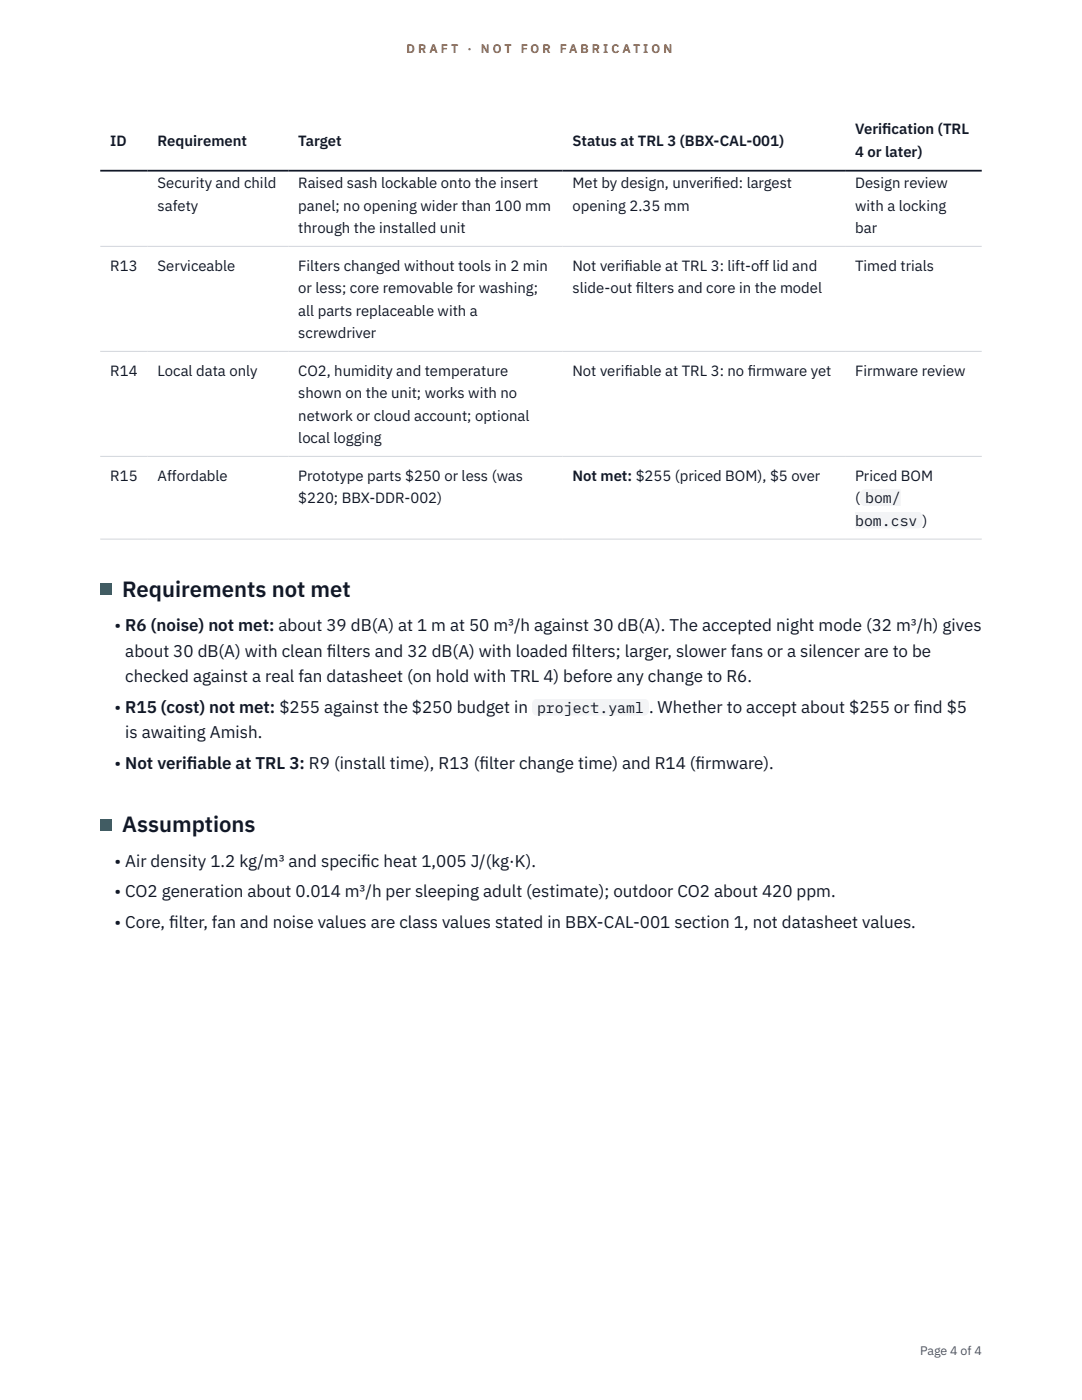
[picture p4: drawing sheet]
<svg xmlns="http://www.w3.org/2000/svg" width="216mm" height="279mm" viewBox="0 0 216 279" stroke-linecap="round" stroke-linejoin="round" font-family="sans-serif">
<defs><g id="words">
<g font-size="4.4" fill="#111827">
<text x="24.4" y="119.1">Requirements not met</text>
<text x="24.4" y="166.1">Assumptions</text>
</g>
<g font-size="3.4" fill="#111827">
<text x="22.9" y="126">• R6 (noise) not met: about 39 dB(A) at 1 m at 50 m³/h against 30 dB(A). The accepted night mode (32 m³/h) gives</text>
<text x="25" y="131.1">about 30 dB(A) with clean f</text>
<text x="65.2" y="131.1">ilters and 32 dB(A) with loaded f</text>
<text x="114.1" y="131.1">ilters; larger, slower fans or a silencer are to be</text>
<text x="25" y="136.2">checked against a real fan datasheet (on hold with TRL 4) before any change to R6.</text>
<text x="22.9" y="142.2">• R15 (cost) not met: $255 against the $250 budget in</text>
<text x="129.5" y="142.2">. Whether to accept about $255 or f</text>
<text x="182.3" y="142.2">ind $5</text>
<text x="25" y="147.3">is awaiting Amish.</text>
<text x="22.9" y="153.4">• Not verif</text>
<text x="37.3" y="153.4">iable at TRL 3: R9 (install time), R13 (f</text>
<text x="95.7" y="153.4">ilter change time) and R14 (f</text>
<text x="138.8" y="153.4">irmware).</text>
<text x="22.9" y="173">• Air density 1.2 kg/m³ and specif</text>
<text x="72.1" y="173">ic heat 1,005 J/(kg·K).</text>
<text x="22.9" y="179.1">• CO2 generation about 0.014 m³/h per sleeping adult (estimate); outdoor CO2 about 420 ppm.</text>
<text x="22.9" y="185.2">• Core, f</text>
<text x="33.7" y="185.2">ilter, fan and noise values are class values stated in BBX-CAL-001 section 1, not datasheet values.</text>
</g>
<g font-size="3" fill="#111827">
<text x="22" y="29.1">ID</text>
<text x="31.5" y="29.1">Requirement</text>
<text x="59.5" y="29.1">Target</text>
<text x="114.2" y="29.1">Status at TRL 3 (BBX-CAL-001)</text>
<text x="170.6" y="26.8">Verif</text>
<text x="176.1" y="26.8">ication (TRL</text>
<text x="170.6" y="31.3">4 or later)</text>
<text x="31.5" y="37.6">Security and child</text>
<text x="59.5" y="37.6">Raised sash lockable onto the insert</text>
<text x="114.2" y="37.6">Met by design, unverif</text>
<text x="142.4" y="37.6">ied: largest</text>
<text x="170.6" y="37.6">Design review</text>
<text x="31.5" y="42">safety</text>
<text x="59.5" y="42">panel; no opening wider than 100 mm</text>
<text x="59.5" y="46.5">through the installed unit</text>
<text x="114.2" y="42">opening 2.35 mm</text>
<text x="170.6" y="42">with a locking</text>
<text x="170.6" y="46.5">bar</text>
<text x="22" y="54.1">R13</text>
<text x="31.5" y="54.1">Serviceable</text>
<text x="59.5" y="54.1">Filters changed without tools in 2 min</text>
<text x="59.5" y="58.5">or less; core removable for washing;</text>
<text x="114.2" y="54.1">Not verif</text>
<text x="114.2" y="58.5">slide-out f</text>
<text x="124.6" y="54.1">iable at TRL 3: lift-off lid and</text>
<text x="126.9" y="58.5">ilters and core in the model</text>
<text x="170.6" y="54.1">Timed trials</text>
<text x="59.5" y="63">all parts replaceable with a</text>
<text x="59.5" y="67.4">screwdriver</text>
<text x="22" y="75">R14</text>
<text x="31.5" y="75">Local data only</text>
<text x="59.5" y="75">CO2, humidity and temperature</text>
<text x="114.2" y="75">Not verif</text>
<text x="124.6" y="75">iable at TRL 3: no f</text>
<text x="149.2" y="75">irmware yet</text>
<text x="170.6" y="75">Firmware review</text>
<text x="59.5" y="79.5">shown on the unit; works with no</text>
<text x="59.5" y="83.9">network or cloud account; optional</text>
<text x="59.5" y="88.4">local logging</text>
<text x="22" y="96">R15</text>
<text x="31.5" y="96">Affordable</text>
<text x="59.5" y="96">Prototype parts $250 or less (was</text>
<text x="59.5" y="100.4">$220; BBX-DDR-002)</text>
<text x="114.2" y="96">Not met: $255 (priced BOM), $5 over</text>
<text x="170.6" y="96">Priced BOM</text>
<text x="170.6" y="100.4">(</text>
<text x="172.6" y="100.4">bom/</text>
<text x="170.6" y="104.9">bom.csv</text>
<text x="184.1" y="104.9">)</text>
<text x="107.2" y="142.2">project.yaml</text>
</g>
<g font-size="2.5" fill="#b45309">
<text x="81.1" y="10.5">D R A F T</text>
<text x="93.3" y="10.5">·</text>
<text x="95.9" y="10.5">N O T</text>
<text x="103.9" y="10.5">F O R</text>
<text x="111.7" y="10.5">F A B R I C A T I O N</text>
</g>
<text font-size="2.5" fill="#4b5563" x="183.6" y="270.3">Page 4 of 4</text>
</g></defs>
<path d="M20 49.2h175.9M20 70.1h175.9M20 91.1h175.9M20 107.6h175.9" fill="none" stroke="#d1d5db" stroke-width=".2"/>
<path d="M20 34.1h175.9" fill="none" stroke="#111827" stroke-width=".35"/>
<g fill="#f3f4f6">
<path d="M171.6 97.7h8.1v3.3h-8.1z"/>
<path d="M170.6 102.1h13.5v3.4h-13.5z"/>
</g>
<path d="M20 116.5h2.2v2.2h-2.2z" fill="#0f766e"/>
<path d="M106.2 139.4h23.3v3.4h-23.3z" fill="#f3f4f6"/>
<path d="M20 163.5h2.2v2.2h-2.2z" fill="#0f766e"/>
<use href="#words"/>
</svg>
